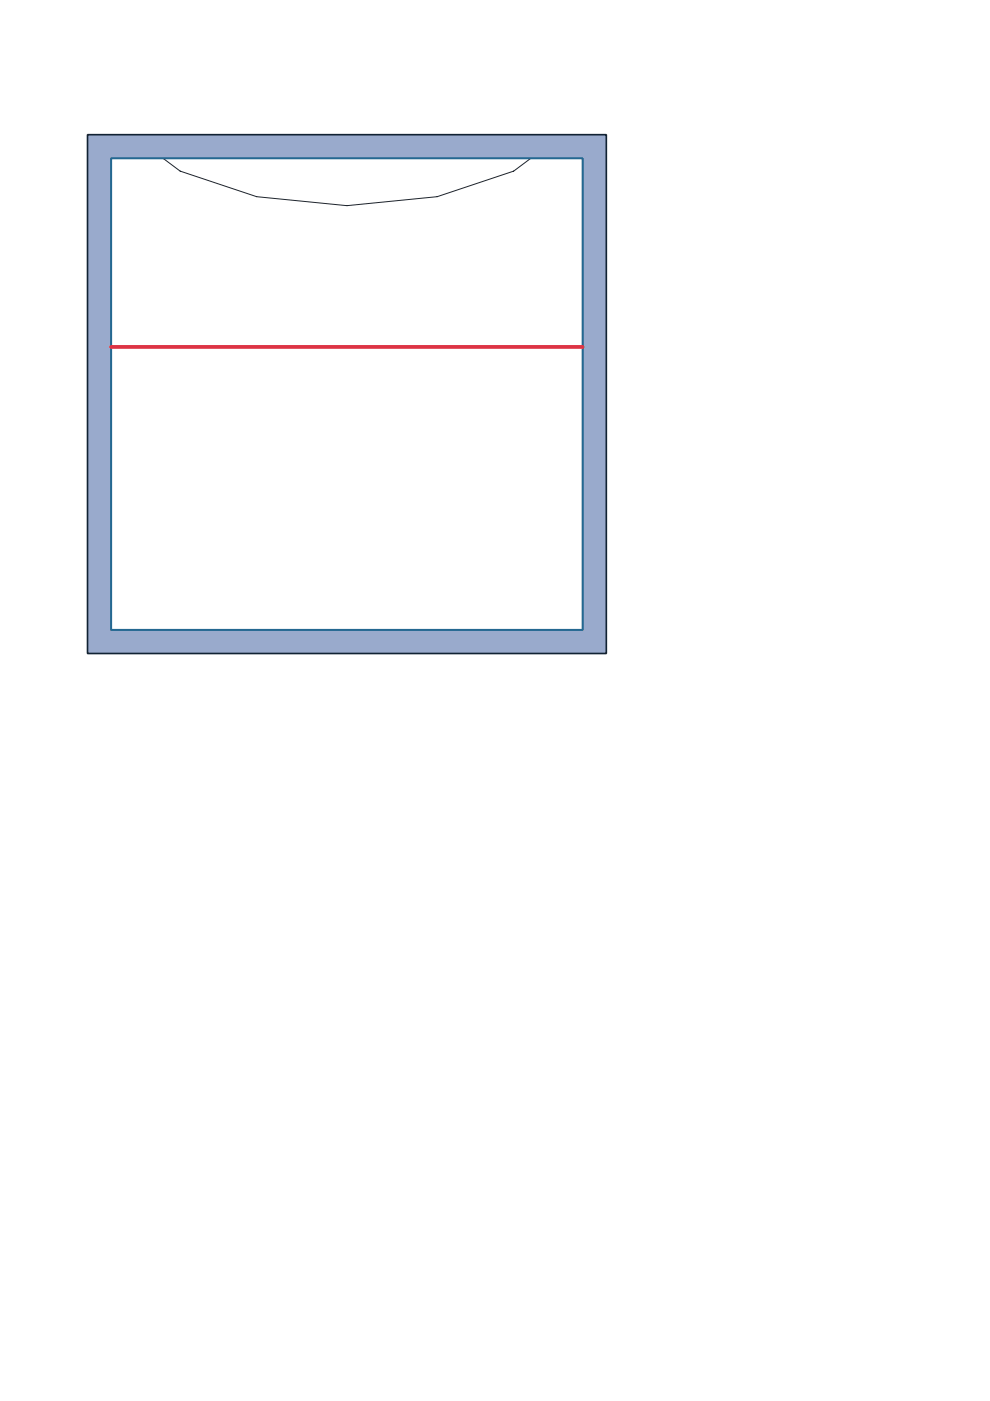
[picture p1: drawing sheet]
<svg xmlns="http://www.w3.org/2000/svg" width="210mm" height="297mm" viewBox="0 0 210 297" stroke-linecap="round" stroke-linejoin="round" font-family="sans-serif">
<path d="M18.6 28.6h110v110h-110z" fill="#9ac" stroke="#123" stroke-width=".35"/>
<path d="M23.6 33.6h100v100h-100z" fill="#fff"/>
<path d="M34.5 33.5l3.7 2.8 16.2 5.4 19.2 1.9 19.1-1.9 16.2-5.4 3.7-2.8" fill="none" stroke="#1e242c" stroke-width=".21"/>
<path d="M23.6 33.5v100.1M123.6 33.5v100.1" fill="none" stroke="#1e242c" stroke-width=".35"/>
<path d="M23.6 33.6h100v100h-100z" fill="none" stroke="#246891" stroke-width=".43"/>
<path d="M23.6 73.6h100" fill="none" stroke="#d34" stroke-width=".8"/>
</svg>
